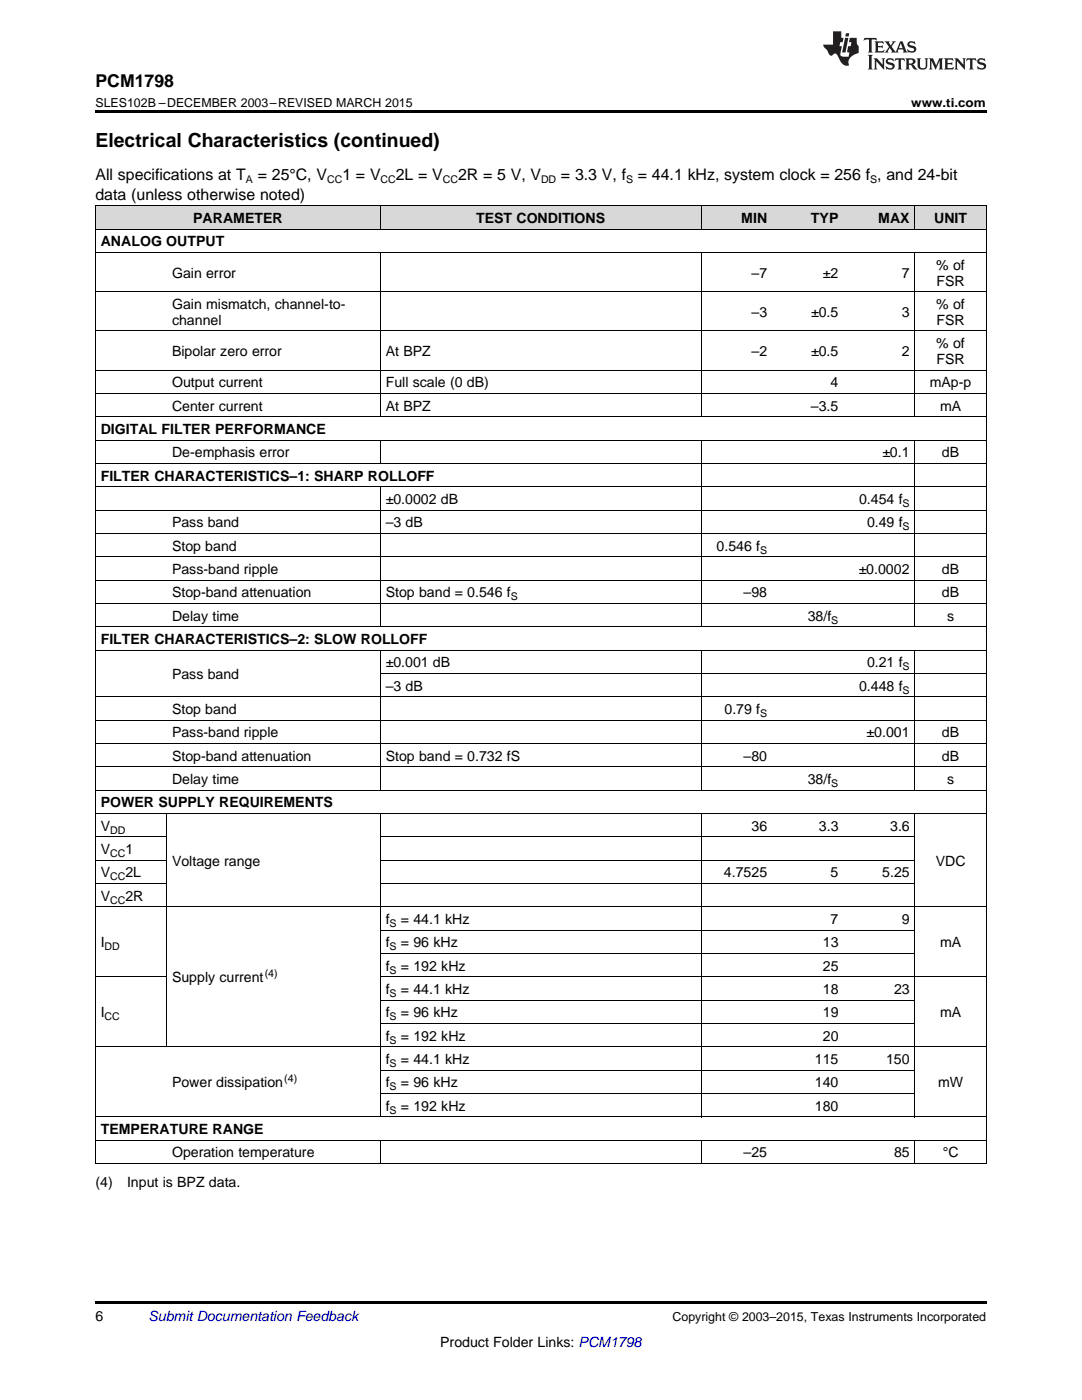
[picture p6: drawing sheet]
<svg xmlns="http://www.w3.org/2000/svg" width="216mm" height="279mm" viewBox="0 0 216 279" stroke-linecap="round" stroke-linejoin="round" font-family="sans-serif">
<defs><g id="words">
<text font-size="3.9" x="19" y="29.3">Electrical Characteristics (continued)</text>
<text font-size="3.5" x="19" y="17.3">PCM1798</text>
<g font-size="3.2">
<text x="19" y="36">All specifications at T</text>
<text x="51.4" y="36">= 25°C, V</text>
<text x="68.3" y="36">1 = V</text>
<text x="79" y="36">2L = V</text>
<text x="91.4" y="36">2R = 5 V, V</text>
<text x="111.9" y="36">= 3.3 V, f</text>
<text x="127.3" y="36">= 44.1 kHz, system clock = 256 f , and 24-bit</text>
<text x="19" y="39.9">data (unless otherwise noted)</text>
</g>
<g font-size="2.8">
<text x="38.6" y="44.5">PARAMETER</text>
<text x="95" y="44.5">TEST CONDITIONS</text>
<text x="147.9" y="44.5">MIN</text>
<text x="161.8" y="44.5">TYP</text>
<text x="175.3" y="44.5">MAX</text>
<text x="186.4" y="44.5">UNIT</text>
<text x="20.1" y="49.2">ANALOG OUTPUT</text>
<text x="186.8" y="53.8">% of</text>
<text x="34.3" y="55.4">Gain error</text>
<text x="150" y="55.4">–7</text>
<text x="164.2" y="55.4">±2</text>
<text x="180" y="55.4">7</text>
<text x="186.9" y="57">FSR</text>
<text x="34.3" y="61.7">Gain mismatch, channel-to-</text>
<text x="34.3" y="64.8">channel</text>
<text x="150" y="63.3">–3</text>
<text x="161.9" y="63.3">±0.5</text>
<text x="180" y="63.3">3</text>
<text x="186.8" y="61.7">% of</text>
<text x="186.9" y="64.8">FSR</text>
<text x="34.3" y="71.1">Bipolar zero error</text>
<text x="77" y="71.1">At BPZ</text>
<text x="150" y="71.1">–2</text>
<text x="161.9" y="71.1">±0.5</text>
<text x="180" y="71.1">2</text>
<text x="186.8" y="69.5">% of</text>
<text x="34.3" y="77.3">Output current</text>
<text x="77" y="77.3">Full scale (0 dB)</text>
<text x="165.7" y="77.3">4</text>
<text x="185.5" y="77.3">mAp-p</text>
<text x="186.9" y="72.7">FSR</text>
<text x="34.3" y="82">Center current</text>
<text x="77" y="82">At BPZ</text>
<text x="161.8" y="82">–3.5</text>
<text x="187.6" y="82">mA</text>
<text x="20.1" y="86.6">DIGITAL FILTER PERFORMANCE</text>
<text x="20.1" y="96">FILTER CHARACTERISTICS–1: SHARP ROLLOFF</text>
<text x="34.3" y="91.3">De-emphasis error</text>
<text x="176.1" y="91.3">±0.1</text>
<text x="188" y="91.3">dB</text>
<text x="77" y="100.6">±0.0002 dB</text>
<text x="171.4" y="100.6">0.454 f</text>
<text x="34.3" y="105.3">Pass band</text>
<text x="77" y="105.3">–3 dB</text>
<text x="173" y="105.3">0.49 f</text>
<text x="34.3" y="109.9">Stop band</text>
<text x="143" y="109.9">0.546 f</text>
<text x="34.3" y="114.6">Pass-band ripple</text>
<text x="34.3" y="119.2">Stop-band attenuation</text>
<text x="77" y="119.2">Stop band = 0.546 f</text>
<text x="148.4" y="119.2">–98</text>
<text x="171.3" y="114.6">±0.0002</text>
<text x="188" y="114.6">dB</text>
<text x="188" y="119.2">dB</text>
<text x="34.3" y="123.9">Delay time</text>
<text x="161.2" y="123.9">38/f</text>
<text x="189" y="123.9">s</text>
<text x="20.1" y="128.6">FILTER CHARACTERISTICS–2: SLOW ROLLOFF</text>
<text x="34.3" y="135.5">Pass band</text>
<text x="77" y="133.2">±0.001 dB</text>
<text x="77" y="137.9">–3 dB</text>
<text x="171.4" y="137.9">0.448 f</text>
<text x="173" y="133.2">0.21 f</text>
<text x="34.3" y="142.5">Stop band</text>
<text x="144.6" y="142.5">0.79 f</text>
<text x="34.3" y="147.2">Pass-band ripple</text>
<text x="172.9" y="147.2">±0.001</text>
<text x="188" y="147.2">dB</text>
<text x="34.3" y="151.8">Stop-band attenuation</text>
<text x="77" y="151.8">Stop band = 0.732 fS</text>
<text x="148.4" y="151.8">–80</text>
<text x="188" y="151.8">dB</text>
<text x="20.1" y="161.1">POWER SUPPLY REQUIREMENTS</text>
<text x="34.3" y="156.5">Delay time</text>
<text x="161.2" y="156.5">38/f</text>
<text x="189" y="156.5">s</text>
<text x="20.1" y="165.8">V</text>
<text x="150" y="165.8">36</text>
<text x="163.4" y="165.8">3.3</text>
<text x="177.6" y="165.8">3.6</text>
<text x="20.1" y="170.5">V</text>
<text x="25" y="170.5">1</text>
<text x="34.3" y="172.8">Voltage range</text>
<text x="186.7" y="172.8">VDC</text>
<text x="20.1" y="175.1">V</text>
<text x="20.1" y="179.8">V</text>
<text x="25" y="175.1">2L</text>
<text x="25" y="179.8">2R</text>
<text x="144.5" y="175.1">4.7525</text>
<text x="165.7" y="175.1">5</text>
<text x="176" y="175.1">5.25</text>
<text x="77" y="184.4">f</text>
<text x="80" y="184.4">= 44.1 kHz</text>
<text x="165.7" y="184.4">7</text>
<text x="180" y="184.4">9</text>
<text x="20.1" y="189.1">I</text>
<text x="77" y="189.1">f</text>
<text x="80" y="189.1">= 96 kHz</text>
<text x="164.2" y="189.1">13</text>
<text x="187.6" y="189.1">mA</text>
<text x="34.3" y="196.1">Supply current</text>
<text x="77" y="193.7">f</text>
<text x="80" y="193.7">= 192 kHz</text>
<text x="164.2" y="193.7">25</text>
<text x="20.1" y="203.1">I</text>
<text x="77" y="198.4">f</text>
<text x="77" y="203.1">f</text>
<text x="80" y="198.4">= 44.1 kHz</text>
<text x="80" y="203.1">= 96 kHz</text>
<text x="164.2" y="198.4">18</text>
<text x="164.2" y="203.1">19</text>
<text x="178.4" y="198.4">23</text>
<text x="187.6" y="203.1">mA</text>
<text x="77" y="207.7">f</text>
<text x="80" y="207.7">= 192 kHz</text>
<text x="164.2" y="207.7">20</text>
<text x="77" y="212.4">f</text>
<text x="80" y="212.4">= 44.1 kHz</text>
<text x="162.6" y="212.4">115</text>
<text x="176.8" y="212.4">150</text>
<text x="34.3" y="217">Power dissipation</text>
<text x="77" y="217">f</text>
<text x="77" y="221.7">f</text>
<text x="80" y="217">= 96 kHz</text>
<text x="80" y="221.7">= 192 kHz</text>
<text x="162.6" y="217">140</text>
<text x="162.6" y="221.7">180</text>
<text x="187.2" y="217">mW</text>
<text x="20.1" y="226.3">TEMPERATURE RANGE</text>
<text x="34.3" y="231">Operation temperature</text>
<text x="148.4" y="231">–25</text>
<text x="178.4" y="231">85</text>
<text x="188.1" y="231">°C</text>
<text x="19" y="236.9">(4)</text>
<text x="25.4" y="236.9">Input is BPZ data.</text>
<text x="19" y="263.6">6</text>
<text x="87.8" y="268.9">Product Folder Links: PCM1798</text>
</g>
<text font-size="2.8" fill="#0000c8" x="29.6" y="263.6">Submit Documentation Feedback</text>
<g font-size="2.5">
<text x="19" y="21.4">SLES102B –DECEMBER 2003–REVISED MARCH 2015</text>
<text x="181.8" y="21.4">www.ti.com</text>
<text x="134.2" y="263.6">Copyright © 2003–2015, Texas Instruments Incorporated</text>
</g>
<g font-size="2.1">
<text x="49.1" y="36.6">A</text>
<text x="65.3" y="36.6">CC</text>
<text x="75.9" y="36.6">CC</text>
<text x="88.3" y="36.6">CC</text>
<text x="108" y="36.6">DD</text>
<text x="124.9" y="36.6">S</text>
<text x="173.6" y="36.6">S</text>
<text x="180.1" y="101.2">S</text>
<text x="180.1" y="105.8">S</text>
<text x="151.7" y="110.5">S</text>
<text x="101.9" y="119.8">S</text>
<text x="165.9" y="124.5">S</text>
<text x="180.1" y="133.8">S</text>
<text x="151.7" y="143.1">S</text>
<text x="180.1" y="138.4">S</text>
<text x="165.9" y="157.1">S</text>
<text x="22" y="166.4">DD</text>
<text x="22" y="171">CC</text>
<text x="22" y="175.7">CC</text>
<text x="22" y="180.3">CC</text>
<text x="77.8" y="185">S</text>
<text x="20.9" y="189.7">DD</text>
<text x="77.8" y="189.7">S</text>
<text x="52.8" y="194.9">(4)</text>
<text x="77.8" y="194.3">S</text>
<text x="20.9" y="203.6">CC</text>
<text x="77.8" y="199">S</text>
<text x="77.8" y="203.6">S</text>
<text x="77.8" y="208.3">S</text>
<text x="56.7" y="215.9">(4)</text>
<text x="77.8" y="212.9">S</text>
<text x="77.8" y="217.6">S</text>
<text x="77.8" y="222.2">S</text>
</g>
</g></defs>
<g fill="#d8d8d8">
<path d="M19 41.1h14.3v4.7h-14.3z"/>
<path d="M33.3 41.1h42.6v4.7h-42.6z"/>
<path d="M75.9 41.1h64v4.7h-64z"/>
<path d="M139.9 41.1h14.3v4.7h-14.3z"/>
<path d="M154.2 41.1h14.2v4.7h-14.2z"/>
<path d="M168.4 41.1h14.2v4.7h-14.2z"/>
<path d="M182.6 41.1h14.2v4.7h-14.2z"/>
</g>
<path d="M19 22h177.8v.5h-177.8zM19 259.7h177.8v.5h-177.8z" fill="#000"/>
<g fill="none" stroke="#000" stroke-width=".2">
<path d="M19 41.1h177.8v191.2M19 58.2h177.8M19 50.4h177.8M19 45.7h177.8M19.1 41.1v191.2M75.9 41.1v4.7M75.9 50.4v32.9M139.9 41.1v4.7M139.9 50.4v32.9M182.5 41.1v4.7M182.5 50.4v32.9M19 78.5h177.8"/>
<path d="M19 73.9h177.8M19 66.1h177.8M19 97.2h177.8M19 92.5h177.8M19 87.9h177.8M19 83.2h177.8M75.9 87.9v4.7M75.9 97.2v28M139.9 87.9v37.3M182.5 87.9v37.3M19 115.8h177.8M19 111.1h177.8"/>
<path d="M19 106.5h177.8M19 101.8h177.8M19 139.1h177.8M19 129.8h177.8M19 125.1h177.8M19 120.5h177.8M75.9 129.8v28M75.9 134.4h120.9M139.9 129.8v28M182.5 129.8v28M19 157.7h177.8M19 153.1h177.8"/>
<path d="M19 148.4h177.8M19 143.7h177.8M19 176.3h14.3M19 171.7h14.3M19 167h14.3M19 162.4h177.8M33.2 162.4v46.6M75.9 162.4v60.6M75.9 176.3h106.7M75.9 171.7h106.7M75.9 167h106.7M139.9 162.4v60.6"/>
<path d="M182.5 162.4v60.6M19 195h14.3M19 181h177.8M75.9 199.6h106.7M75.9 195h120.9M75.9 190.3h106.7M75.9 185.6h106.7M19 208.9h177.8M75.9 218.2h106.7M75.9 213.6h106.7M75.9 204.3h106.7M19 232.2h177.8"/>
<path d="M19 227.6h177.8M19 222.9h177.8M75.9 227.6v4.7M139.9 227.6v4.7M182.5 227.6v4.7"/>
</g>
<g fill="#231f20">
<path d="M172.5 7.6l-.1 .5 .4-.2h.6v.1v2.1l-.2 .4h.9l-.2-.4v-2.1l.1-.1h.5l.5 .2-.2-.5zM174.5 8.3l.2 .3v1.5l-.2 .4h1.8l.2-.6a1.04 1.04 0 0 1-1.3 .2v-.7h.6l.3 .2v-.6l-.3 .2h-.6v-.6l.8-.1 .4 .3-.2-.5zM176.5 8.3l.9 1.1-.9 1.1h.8l-.2-.2 .4-.7 .5 .7-.2 .2h1.5l-.2-.2 .2-.4h.9l.1 .4-.2 .2h1l-.3-.3-.7-1.9h-.5l-.9 2-.8-1 .9-1h-.8l.1 .3-.4 .5-.3-.6 .1-.2zM179.7 8.6l.4 1h-.7zM181.3 8.4a.63 .63 0 0 0-.2 .7 .63 .63 0 0 0 .6 .4l.6 .2 .1 .2a.75 .75 0 0 1-.7 .4 .75 .75 0 0 1-.6-.5l.1 .7 .1-.1a1.11 1.11 0 0 0 1.5-.6 1.13 1.13 0 0 0-1.2-.8l-.1-.4a1.04 1.04 0 0 1 1.2 .2l-.2-.5-.2 .1-.4-.2zM173.2 10.9l.2 .4v2.2l-.2 .4h1l-.3-.4v-2.2l.3-.4zM174.3 11.6l.3 .4v1.5l-.3 .4h.8l-.2-.4v-1.3l1.5 1.7v-1.9l.2-.4h-.7l.2 .4v.9l-1.1-1.3zM177 11.8a.62 .62 0 0 0-.2 .7 .62 .62 0 0 0 .6 .4l.6 .1 .1 .3a.76 .76 0 0 1-.7 .3 .76 .76 0 0 1-.7-.4l.2 .7 .1-.1a1.11 1.11 0 0 0 1.5-.6 1.13 1.13 0 0 0-1.2-.8l-.1-.4a1.04 1.04 0 0 1 1.2 .2l-.2-.6-.2 .1-.5-.1zM178.7 11.6l-.2 .6a.61 .61 0 0 1 .8-.3v1.6l-.2 .4h.9l-.2-.4v-1.6a.63 .63 0 0 1 .7 .3l-.1-.6zM180.6 11.6l.3 .4v1.5l-.3 .4h1l-.2-.2-.1-.8 .6 .2a.76 .76 0 0 0 1.2 .7l-1-1a.58 .58 0 0 0 .6-.5 .58 .58 0 0 0-.5-.6zM181.4 11.9h.1a.45 .45 0 0 1 .5 .1 .45 .45 0 0 1 .1 .5l-.8 .2zM182.9 11.6l.2 .2a2.17 2.17 0 0 0 .3 1.9 .99 .99 0 0 0 1.6-.6v-1.1l.2-.4h-.7l.2 .2a1.92 1.92 0 0 1-.2 1.8 .6 .6 0 0 1-.9-.5v-1.1l.2-.4zM185.4 11.6l.2 .4v1.5l-.2 .4h.7l-.2-.4v-1.4l.8 1.8 .8-1.8v1.4l-.2 .4h.9l-.2-.4v-1.5l.2-.4h-.8l-.6 1.5-.6-1.5zM188.4 11.6l.2 .4v1.5l-.2 .4h1.8l.1-.6a1.04 1.04 0 0 1-1.2 .1v-.6h.5l.4 .2v-.6l-.4 .2h-.5v-.7h.8l.3 .3-.1-.6zM190.5 11.6l.2 .4v1.5l-.2 .4h.7l-.2-.4v-1.3l1.5 1.7v-1.9l.2-.4h-.7l.2 .4v.9l-1.1-1.3zM192.9 11.6l-.1 .6a.61 .61 0 0 1 .7-.3l.1 1.6-.3 .4h1l-.3-.4 .1-1.6a.63 .63 0 0 1 .7 .3l-.1-.6zM195.2 11.8a.62 .62 0 0 0-.2 .7 .62 .62 0 0 0 .6 .4l.6 .1 .1 .3a.76 .76 0 0 1-.7 .3 .76 .76 0 0 1-.6-.4l.1 .7 .1-.1a1.11 1.11 0 0 0 1.6-.6 1.13 1.13 0 0 0-1.3-.8l-.1-.4a1.04 1.04 0 0 1 1.2 .2l-.1-.6-.2 .1-.5-.1z"/>
<path d="M166.2 6.3v2.6h-1.9v.4l.8 .9a.91 .91 0 0 0 1 .8 .56 .56 0 0 1 .5-.3 .56 .56 0 0 1 .5 .3l.4 .8a1.53 1.53 0 0 0 1.9 1.2 1.54 1.54 0 0 1 1-2.1l.9-.3v-1.4a1.52 1.52 0 0 1-.4-1.6h-1.3l-.2 .8h.5l-.2 .8h-.5l-.1 1v.2l.4 .1-.2 .8a1.93 1.93 0 0 1-1.6-.3l.3-1.8h-.5l.2-.8h.4l.2-.8h-.4v-1.3zM168.6 7.6l-.6 2.9h.7l.6-2.9zM168.8 6.6l-.1 .7h.6l.2-.7z"/>
</g>
<use href="#words"/>
</svg>
